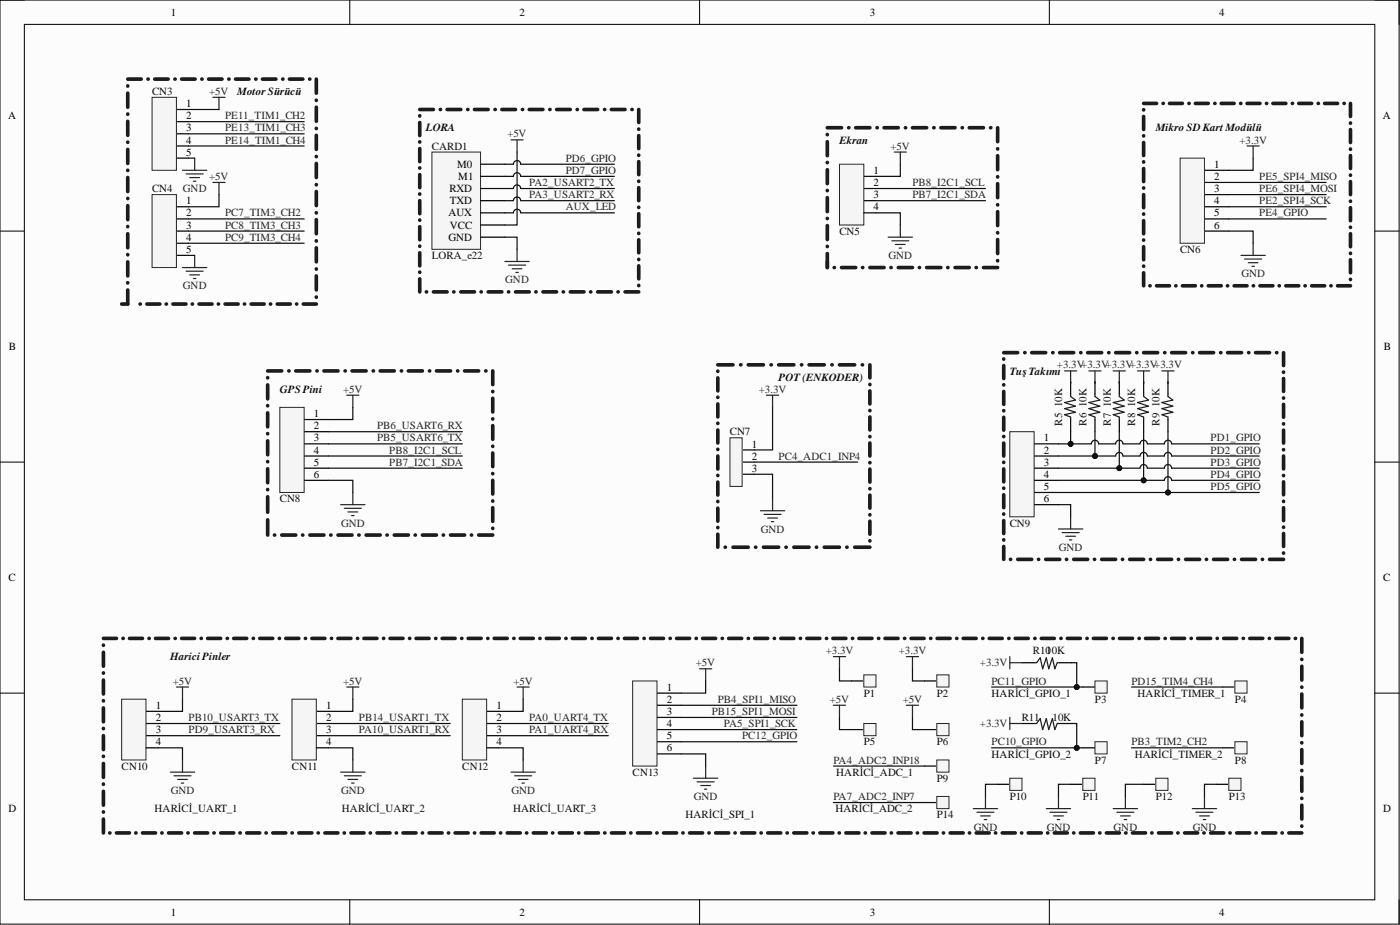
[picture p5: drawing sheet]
<svg xmlns="http://www.w3.org/2000/svg" width="292mm" height="193mm" viewBox="0 0 292 193" stroke-linecap="round" stroke-linejoin="round" font-family="sans-serif">
<defs><g id="words">
<g font-size="2.3">
<text x="35.6" y="3.3">1</text>
<text x="108.4" y="3.3">2</text>
<text x="181.5" y="3.3">3</text>
<text x="254.3" y="3.3">4</text>
<text x="38.8" y="22.3">1</text>
<text x="1.7" y="24.9">A</text>
<text x="38.8" y="24.9">2</text>
<text x="38.8" y="27.4">3</text>
<text x="38.8" y="29.9">4</text>
<text x="288.5" y="24.9">A</text>
<text x="38.8" y="32.5">5</text>
<text x="95.4" y="35">M0</text>
<text x="253.3" y="35">1</text>
<text x="93.8" y="40.1">RXD</text>
<text x="95.6" y="37.6">M1</text>
<text x="182.3" y="36.3">1</text>
<text x="182.3" y="38.8">2</text>
<text x="182.3" y="41.4">3</text>
<text x="253.3" y="37.6">2</text>
<text x="253.3" y="40.1">3</text>
<text x="38.8" y="42.6">1</text>
<text x="38.8" y="45.2">2</text>
<text x="38.8" y="47.7">3</text>
<text x="93.6" y="45.2">AUX</text>
<text x="93.8" y="42.6">TXD</text>
<text x="93.8" y="47.7">VCC</text>
<text x="182.3" y="43.9">4</text>
<text x="253.3" y="42.6">4</text>
<text x="253.3" y="45.2">5</text>
<text x="253.3" y="47.7">6</text>
<text x="38.8" y="50.2">4</text>
<text x="38.8" y="52.8">5</text>
<text x="93.6" y="50.2">GND</text>
<text x="1.9" y="73.1">B</text>
<text x="288.7" y="73.1">B</text>
<text x="65.5" y="87">1</text>
<text x="65.5" y="89.6">2</text>
<text x="65.5" y="92.1">3</text>
<text x="65.5" y="94.6">4</text>
<text x="156.9" y="93.4">1</text>
<text x="156.9" y="95.9">2</text>
<text x="217.8" y="92.1">1</text>
<text x="217.8" y="94.6">2</text>
<text x="65.5" y="97.2">5</text>
<text x="65.5" y="99.7">6</text>
<text x="156.9" y="98.4">3</text>
<text x="217.8" y="97.2">3</text>
<text x="217.8" y="99.7">4</text>
<text x="217.8" y="102.2">5</text>
<text x="217.8" y="104.8">6</text>
<text x="1.8" y="121.3">C</text>
<text x="288.6" y="121.3">C</text>
<text x="32.5" y="147.9">1</text>
<text x="68" y="147.9">1</text>
<text x="103.6" y="147.9">1</text>
<text x="139.1" y="144.1">1</text>
<text x="139.1" y="146.6">2</text>
<text x="139.1" y="149.2">3</text>
<text x="32.5" y="150.4">2</text>
<text x="32.5" y="153">3</text>
<text x="32.5" y="155.5">4</text>
<text x="68" y="150.4">2</text>
<text x="68" y="153">3</text>
<text x="68" y="155.5">4</text>
<text x="103.6" y="150.4">2</text>
<text x="103.6" y="153">3</text>
<text x="103.6" y="155.5">4</text>
<text x="139.1" y="151.7">4</text>
<text x="139.1" y="154.2">5</text>
<text x="139.1" y="156.8">6</text>
<text x="1.8" y="169.5">D</text>
<text x="288.6" y="169.5">D</text>
<text x="35.6" y="191">1</text>
<text x="108.4" y="191">2</text>
<text x="181.5" y="191">3</text>
<text x="254.3" y="191">4</text>
</g>
<g font-size="2.3" fill="#0e0e0e">
<text x="31.7" y="19.8">CN3</text>
<text x="49.5" y="19.8">Motor Sürücü</text>
<text x="88.8" y="27.4">LORA</text>
<text x="175.2" y="29.9">Ekran</text>
<text x="241.1" y="27.4">Mikro SDKart Modülü</text>
<text x="90.1" y="31.2">CARD1</text>
<text x="31.7" y="40.1">CN4</text>
<text x="175.2" y="49">CN5</text>
<text x="246.2" y="52.8">CN6</text>
<text x="90.1" y="54">LORA_e22</text>
<text x="58.4" y="81.9">GPS Pini</text>
<text x="162.5" y="79.4">POT(ENKODER)</text>
<text x="210.7" y="78.1">Tuş Takımı</text>
<text x="221.6" y="88.8" transform="rotate(-90 221.6 88.8)">R5</text>
<text x="221.6" y="85" transform="rotate(-90 221.6 85)">10K</text>
<text x="226.7" y="88.8" transform="rotate(-90 226.7 88.8)">R6</text>
<text x="226.7" y="85" transform="rotate(-90 226.7 85)">10K</text>
<text x="231.8" y="88.8" transform="rotate(-90 231.8 88.8)">R7</text>
<text x="231.8" y="85" transform="rotate(-90 231.8 85)">10K</text>
<text x="236.8" y="88.8" transform="rotate(-90 236.8 88.8)">R8</text>
<text x="236.8" y="85" transform="rotate(-90 236.8 85)">10K</text>
<text x="241.9" y="88.8" transform="rotate(-90 241.9 88.8)">R9</text>
<text x="241.9" y="85" transform="rotate(-90 241.9 85)">10K</text>
<text x="152.3" y="90.8">CN7</text>
<text x="58.4" y="104.8">CN8</text>
<text x="210.7" y="109.8">CN9</text>
<text x="35.5" y="137.7">Harici Pinler</text>
<text x="215.5" y="136.5">R1010K</text>
<text x="180.2" y="145.4">P1</text>
<text x="195.5" y="145.4">P2</text>
<text x="206.9" y="145.4">HARİCİ_GPIO_1</text>
<text x="228.5" y="146.6">P3</text>
<text x="237.3" y="145.4">HARİCİ_TIMER_1</text>
<text x="257.6" y="146.6">P4</text>
<text x="180.2" y="155.5">P5</text>
<text x="195.5" y="155.5">P6</text>
<text x="213.2" y="150.4">R11</text>
<text x="219.6" y="150.4">10K</text>
<text x="25.4" y="160.6">CN10</text>
<text x="60.9" y="160.6">CN11</text>
<text x="96.5" y="160.6">CN12</text>
<text x="132" y="161.8">CN13</text>
<text x="174.5" y="161.8">HARİCİ_ADC_1</text>
<text x="206.9" y="158">HARİCİ_GPIO_2</text>
<text x="228.5" y="159.3">P7</text>
<text x="236.7" y="158">HARİCİ_TIMER_2</text>
<text x="257.6" y="159.3">P8</text>
<text x="195.5" y="163.1">P9</text>
<text x="210.7" y="166.9">P10</text>
<text x="225.9" y="166.9">P11</text>
<text x="241.1" y="166.9">P12</text>
<text x="256.4" y="166.9">P13</text>
<text x="32.2" y="169.5">HARİCİ_UART_1</text>
<text x="71.3" y="169.5">HARİCİ_UART_2</text>
<text x="107" y="169.5">HARİCİ_UART_3</text>
<text x="143" y="170.7">HARİCİ_SPI_1</text>
<text x="174.3" y="169.5">HARİCİ_ADC_2</text>
<text x="195.5" y="170.7">P14</text>
</g>
<g font-size="2.3" fill="#262626">
<text x="43.7" y="19.8">+5V</text>
<text x="47" y="24.9">PE11_TIM1_CH2</text>
<text x="47" y="27.4">PE13_TIM1_CH3</text>
<text x="47" y="29.9">PE14_TIM1_CH4</text>
<text x="105.9" y="28.7">+5V</text>
<text x="258.6" y="29.9">+3.3V</text>
<text x="118" y="33.7">PD6_GPIO</text>
<text x="185.8" y="31.2">+5V</text>
<text x="38.2" y="40.1">GND</text>
<text x="43.7" y="37.6">+5V</text>
<text x="110.4" y="38.8">PA2_USART2_TX</text>
<text x="110.4" y="41.4">PA3_USART2_RX</text>
<text x="118" y="36.3">PD7_GPIO</text>
<text x="190.4" y="41.4">PB7_I2C1_SDA</text>
<text x="190.4" y="38.8">PB8_I2C1_SCL</text>
<text x="262.7" y="37.6">PE5_SPI4_MISO</text>
<text x="262.7" y="40.1">PE6_SPI4_MOSI</text>
<text x="47" y="45.2">PC7_TIM3_CH2</text>
<text x="47" y="47.7">PC8_TIM3_CH3</text>
<text x="118" y="43.9">AUX_LED</text>
<text x="262.7" y="42.6">PE2_SPI4_SCK</text>
<text x="262.7" y="45.2">PE4_GPIO</text>
<text x="47" y="50.2">PC9_TIM3_CH4</text>
<text x="105.4" y="59.1">GND</text>
<text x="185.4" y="54">GND</text>
<text x="259" y="57.8">GND</text>
<text x="38.2" y="60.4">GND</text>
<text x="220.5" y="76.9">+3.3V+3.3V+3.3V+3.3V+3.3V</text>
<text x="71.6" y="81.9">+5V</text>
<text x="158.3" y="81.9">+3.3V</text>
<text x="78.7" y="89.6">PB6_USART6_RX</text>
<text x="78.7" y="92.1">PB5_USART6_TX</text>
<text x="81.2" y="94.6">PB8_I2C1_SCL</text>
<text x="162.5" y="95.9">PC4_ADC1_INP4</text>
<text x="252.6" y="92.1">PD1_GPIO</text>
<text x="252.6" y="94.6">PD2_GPIO</text>
<text x="81.2" y="97.2">PB7_I2C1_SDA</text>
<text x="252.6" y="97.2">PD3_GPIO</text>
<text x="252.6" y="99.7">PD4_GPIO</text>
<text x="252.6" y="102.2">PD5_GPIO</text>
<text x="71.2" y="109.8">GND</text>
<text x="158.7" y="111.1">GND</text>
<text x="220.9" y="114.9">GND</text>
<text x="172.3" y="136.5">+3.3V</text>
<text x="187.5" y="136.5">+3.3V</text>
<text x="36" y="142.8">+5V</text>
<text x="71.6" y="142.8">+5V</text>
<text x="107.1" y="142.8">+5V</text>
<text x="145.2" y="139">+5V</text>
<text x="204.4" y="139">+3.3V</text>
<text x="206.9" y="142.8">PC11_GPIO</text>
<text x="236.1" y="142.8">PD15_TIM4_CH4</text>
<text x="148.5" y="149.2">PB15_SPI1_MOSI</text>
<text x="149.8" y="146.6">PB4_SPI1_MISO</text>
<text x="173.1" y="146.6">+5V</text>
<text x="188.4" y="146.6">+5V</text>
<text x="39.3" y="153">PD9_USART3_RX</text>
<text x="39.3" y="150.4">PB10_USART3_TX</text>
<text x="74.9" y="150.4">PB14_USART1_TX</text>
<text x="74.9" y="153">PA10_USART1_RX</text>
<text x="110.4" y="150.4">PA0_UART4_TX</text>
<text x="110.4" y="153">PA1_UART4_RX</text>
<text x="151" y="151.7">PA5_SPI1_SCK</text>
<text x="154.8" y="154.2">PC12_GPIO</text>
<text x="204.4" y="151.7">+3.3V</text>
<text x="206.9" y="155.5">PC10_GPIO</text>
<text x="236.1" y="155.5">PB3_TIM2_CH2</text>
<text x="173.9" y="159.3">PA4_ADC2_INP18</text>
<text x="35.6" y="165.6">GND</text>
<text x="71.2" y="165.6">GND</text>
<text x="106.7" y="165.6">GND</text>
<text x="144.8" y="166.9">GND</text>
<text x="173.9" y="166.9">PA7_ADC2_INP7</text>
<text x="203.2" y="173.3">GND</text>
<text x="218.4" y="173.3">GND</text>
<text x="232.3" y="173.3">GND</text>
<text x="248.8" y="173.3">GND</text>
</g>
</g></defs>
<path d="M0 0h291.9v192.8h-291.9z" fill-rule="evenodd" fill="#fcfcfc"/>
<path d="M0 0h291.9v192.8h-291.9z" fill="none" stroke="#000" stroke-width=".21"/>
<path d="M5.1 5.1h281.7v182.6h-281.7z" fill-rule="evenodd" fill="#fcfcfc"/>
<g fill="none" stroke="#000" stroke-width=".21">
<path d="M0 0h5.1M5.1 5.1h281.7v182.6h-281.7zM73 0v5.1M146 0v5.1M218.9 0v5.1M286.8 0h5.1v5.1M0 48.2h5.1M286.8 48.2h5.1M0 96.4h5.1M286.8 96.4h5.1M0 144.6h5.1M286.8 144.6h5.1"/>
<path d="M73 187.7v5.1M146 187.7v5.1M218.9 187.7v5.1M291.9 187.7v5.1"/>
</g>
<g fill="none" stroke="#1c1c1c" stroke-width=".76">
<path d="M26.7 17.9v.1M26.7 19.4v3M26.7 16.5h2.8M30.9 16.5h.1M32.3 16.5h2.8M36.5 16.5h.1M37.9 16.5h2.8M42.1 16.5h.1M43.5 16.5h2.8M47.7 16.5h.1M49.1 16.5h2.8M53.4 16.5h.1"/>
<path d="M54.8 16.5h2.8M59 16.5h.1M60.4 16.5h2.8M64.6 16.5h.1M66 16.5v2.9M26.7 23.8h.1M26.7 25.3v2.9M26.7 29.6v.1M26.7 31.2v2.9M26.7 35.5v.1M26.7 37v3M66 20.9v.1"/>
<path d="M66 22.4v2.9M66 26.8h.1M66 28.2v3M66 32.6v.1M66 34.1v2.9M66 38.5v.1M66 40v2.9M26.7 41.4h.1M26.7 42.9v2.9M26.7 47.2v.1M26.7 48.8v2.9M26.7 53.1v.1"/>
<path d="M26.7 54.6v3M26.7 59h.1M66 44.4h.1M66 45.8v3M66 50.2v.1M66 51.7v2.9M66 56.1v.1M66 57.6v2.9M26.7 60.5v2.9h-1.3M29.2 63.4h.1M30.6 63.4h2.8M34.7 63.4h.1"/>
<path d="M36.1 63.4h2.7M40.1 63.4h.1M41.5 63.4h2.7M45.5 63.4h.1M47 63.4h2.7M51 63.4h.1M52.4 63.4h2.7M56.4 63.4h.1M57.8 63.4h2.8M61.9 63.4h.1M63.3 63.4h2.7M66 62h.1"/>
</g>
<path d="M36.8 22.8h2.5M36.8 25.4h2.5M36.8 27.9h2.5M36.8 30.5h2.5M36.8 33h2.5" fill="none" stroke="#000" stroke-width=".25"/>
<path d="M31.7 20.3h5.1v15.2h-5.1z" fill-rule="evenodd" fill="#f5f5f5"/>
<path d="M31.7 20.3h5.1v15.2h-5.1z" fill="none" stroke="#262626" stroke-width=".21"/>
<path d="M36.8 43.1h2.5M36.8 45.7h2.5M36.8 48.2h2.5M36.8 50.7h2.5M36.8 53.3h2.5" fill="none" stroke="#000" stroke-width=".25"/>
<path d="M31.7 40.6h5.1v15.2h-5.1z" fill-rule="evenodd" fill="#f5f5f5"/>
<path d="M31.7 40.6h5.1v15.2h-5.1z" fill="none" stroke="#262626" stroke-width=".21"/>
<g fill="none" stroke="#262626" stroke-width=".25">
<path d="M38.1 35.5h5.1M38.8 36.3h3.6M39.6 37h2M40.4 37.8h.5M40.6 33v2.5M44.4 20.3h2.6M44.4 38.1h2.6M45.7 20.3v2.5M45.7 38.1v2.5M106.6 29.2h2.6M107.9 29.2v2.5M38.1 55.8h5.1"/>
<path d="M38.8 56.6h3.6M39.6 57.3h2M40.4 58.1h.5M40.6 53.3v2.5"/>
</g>
<path d="M90.1 31.7h10.2v20.3h-10.2z" fill-rule="evenodd" fill="#f5f5f5"/>
<path d="M90.1 31.7h10.2v20.3h-10.2z" fill="none" stroke="#262626" stroke-width=".21"/>
<g fill="none" stroke="#000" stroke-width=".25">
<path d="M100.3 34.3h5M100.3 36.8h5M100.3 39.3h5M100.3 41.9h5M100.3 44.4h5M100.3 46.9h5M100.3 49.5h5M215.8 92.6h5M215.8 95.1h5M215.8 97.7h5M215.8 100.2h5M215.8 102.7h5"/>
<path d="M215.8 105.3h5"/>
</g>
<path d="M105.3 54.5h5.1M106.1 55.3h3.6M106.9 56.1h2M107.6 56.8h.5M107.9 52v2.5" fill="none" stroke="#262626" stroke-width=".25"/>
<g fill="none" stroke="#1c1c1c" stroke-width=".76">
<path d="M87.6 24.1v.1M87.6 25.6v2.7M87.6 29.6h.1M87.6 31v2.7M87.6 35v.1M87.6 36.4v2.8M87.6 22.8h2.8M91.9 22.8h.1M93.3 22.8h2.8M97.6 22.8h.1M99 22.8h2.9M103.3 22.8h.1"/>
<path d="M104.7 22.8h2.9M109 22.8h.1M110.4 22.8h2.9M114.7 22.8h.1M116.1 22.8h2.9M120.4 22.8h.1M121.8 22.8h2.9M126.1 22.8h.1M127.6 22.8h2.8M131.8 22.8h.1M133.3 22.8v2.8M133.3 26.9v.1"/>
<path d="M133.3 28.3v2.7M133.3 32.4h.1M133.3 33.7v2.7M133.3 37.8h.1M133.3 39.2v2.7M87.6 40.5h.1M87.6 41.9v2.7M87.6 45.9h.1M87.6 47.3v2.7M87.6 51.3v.1M87.6 52.7v2.8M87.6 56.8h.1"/>
<path d="M87.6 58.2v2.7M133.3 43.2v.1M133.3 44.6v2.7M133.3 48.7h.1M133.3 50v2.7M133.3 54.1v.1M133.3 55.5v2.7M133.3 59.5v.1M89 60.9h.1M90.4 60.9h2.9M94.7 60.9h.1M96.1 60.9h2.9"/>
<path d="M100.4 60.9h.1M101.9 60.9h2.8M106.1 60.9h.1M107.6 60.9h2.8M111.8 60.9h.1M113.3 60.9h2.8M117.5 60.9h.1M119 60.9h2.8M123.2 60.9h.1M124.7 60.9h2.9M128.9 60.9h.1M130.4 60.9h2.9"/>
</g>
<path d="M210.7 90.1h5.1v17.7h-5.1z" fill-rule="evenodd" fill="#f5f5f5"/>
<path d="M210.7 90.1h5.1v17.7h-5.1z" fill="none" stroke="#262626" stroke-width=".21"/>
<g fill="none" stroke="#000" stroke-width=".25">
<path d="M180.2 36.8h2.6M180.2 39.3h2.6M180.2 41.9h2.6M223.4 79.7v2.5M228.5 79.7v2.5M233.5 79.7v2.5M238.6 79.7v2.5M243.7 79.7v2.5M223.4 87.5v2.6M228.5 87.5v2.6M233.5 87.5v2.6M238.6 87.5v2.6"/>
<path d="M243.7 87.5v2.6"/>
</g>
<path d="M223.4 82.2v.5l1 .8-2.3 .5 2.3 .7-2.3 .5 2.3 .8-2.3 .5 1.3 .5v.5M228.5 82.2v.5l1 .8-2.3 .5 2.3 .7-2.3 .5 2.3 .8-2.3 .5 1.3 .5v.5M233.5 82.2v.5l1 .8-2.2 .5 2.2 .7-2.2 .5 2.2 .8-2.2 .5 1.2 .5v.5M238.6 82.2v.5l1 .8-2.3 .5 2.3 .7-2.3 .5 2.3 .8-2.3 .5 1.3 .5v.5M243.7 82.2v.5l1 .8-2.3 .5 2.3 .7-2.3 .5 2.3 .8-2.3 .5 1.3 .5v.5" fill="none" stroke="#1c1c1c" stroke-width=".25"/>
<g fill="none" stroke="#262626" stroke-width=".25">
<path d="M222.1 77.4h2.6M223.4 77.4v2.5M227.2 77.4h2.5M228.5 77.4v2.5M232.3 77.4h2.5M233.5 77.4v2.5M237.3 77.4h2.6M238.6 77.4v2.5M242.4 77.4h2.6M243.7 77.4v2.5M220.8 110.4h5.1M221.6 111.1h3.6"/>
<path d="M222.4 111.9h2M223.1 112.6h.5M223.4 107.8v2.6"/>
</g>
<g fill="none" stroke="#1c1c1c" stroke-width=".76">
<path d="M209.4 74.9h.1M209.4 76.3v2.7M209.4 73.6h2.9M213.8 73.6h.1M215.3 73.6h2.9M219.6 73.6h.1M221.1 73.6h2.9M225.5 73.6h.1M226.9 73.6h3M231.3 73.6h.1M232.8 73.6h2.9M237.2 73.6h.1"/>
<path d="M238.6 73.6h2.9M243 73.6h.1M244.4 73.6h3M248.8 73.6h.1M250.3 73.6h2.9M254.7 73.6h.1M256.1 73.6h2.9M260.5 73.6h.1M262 73.6h2.9M266.3 73.6h.1M267.8 73.6v2.7M267.8 77.6v.1"/>
<path d="M267.8 79v2.7M209.4 80.3h.1M209.4 81.7v2.7M209.4 85.7h.1M209.4 87v2.7M209.4 91v.1M209.4 92.4v2.7M209.4 96.4v.1M209.4 97.8v2.7M267.8 83v.1M267.8 84.4v2.6M267.8 88.4v.1"/>
<path d="M267.8 89.7v2.7M267.8 93.8h.1M267.8 95.1v2.7M267.8 99.2h.1M209.4 101.8v.1M209.4 103.2v2.7M209.4 107.2v.1M209.4 108.6v2.7M209.4 112.6v.1M209.4 114v2.7M210.8 116.7h.1M212.3 116.7h3"/>
<path d="M216.7 116.7h.1M218.2 116.7h2.9M222.5 116.7h.1M224 116.7h2.9M228.3 116.7h.1M229.9 116.7h2.9M234.2 116.7h.1M235.7 116.7h2.9M240 116.7h.1M241.5 116.7h2.9M245.9 116.7h.1M247.4 116.7h2.9"/>
<path d="M251.7 116.7h.1M253.2 116.7h2.9M257.5 116.7h.1M259 116.7h3M263.4 116.7h.1M264.9 116.7h2.9M267.8 100.5v2.7M267.8 104.6h.1M267.8 105.9v2.7M267.8 110h.1M267.8 111.3v2.7M267.8 115.4h.1"/>
</g>
<path d="M175.2 34.3h5v12.6h-5z" fill-rule="evenodd" fill="#f5f5f5"/>
<path d="M175.2 34.3h5v12.6h-5z" fill="none" stroke="#262626" stroke-width=".21"/>
<path d="M180.2 44.4h2.6M63.5 87.5h5M63.5 90.1h5M63.5 92.6h5M63.5 95.1h5M63.5 97.7h5M63.5 100.2h5" fill="none" stroke="#000" stroke-width=".25"/>
<g fill="none" stroke="#262626" stroke-width=".25">
<path d="M186.6 31.7h2.5M187.8 31.7v2.6M185.3 49.5h5.1M186.1 50.2h3.5M186.8 51h2.1M187.6 51.8h.5M187.8 46.9v2.6M72.3 82.5h2.6M73.6 82.5v2.5M71.1 105.3h5.1M71.8 106h3.6M72.6 106.8h2"/>
<path d="M73.4 107.6h.5M73.6 102.7v2.6"/>
</g>
<g fill="none" stroke="#1c1c1c" stroke-width=".76">
<path d="M172.6 28.1h.1M172.6 29.6v2.9M172.6 33.9h.1M172.6 35.4v2.9M172.6 39.7v.1M172.6 26.6h3M177.1 26.6h.1M178.5 26.6h3M183 26.6h.1M184.5 26.6h2.9M188.9 26.6h.1M190.4 26.6h2.9"/>
<path d="M194.8 26.6h.1M196.3 26.6h3M200.7 26.6h.1M202.2 26.6h3M206.7 26.6h.1M208.2 26.6v3M208.2 31v.1M208.2 32.5v2.9M208.2 36.9h.1M208.2 38.3v2.9M172.6 41.2v2.9M172.6 45.6h.1"/>
<path d="M172.6 47.1v2.9M172.6 51.4h.1M172.6 52.9v2.9M174 55.8h.1M175.6 55.8h2.9M180 55.8h.1M181.5 55.8h3M185.9 55.8h.1M187.4 55.8h3M191.8 55.8h.1M193.3 55.8h3M197.7 55.8h.1"/>
<path d="M199.3 55.8h2.9M203.7 55.8h.1M205.2 55.8h3M208.2 42.7v.1M208.2 44.1v3M208.2 48.5v.1M208.2 50v2.9M208.2 54.4h.1M55.8 78.8h.1M55.8 77.4h3M60.3 77.4h.1M61.7 77.4h3"/>
<path d="M66.1 77.4h.1M67.6 77.4h2.9M72 77.4h.1M73.5 77.4h2.9M77.9 77.4h.1M79.3 77.4h3M83.7 77.4h.1M85.2 77.4h2.9M89.6 77.4h.1M91.1 77.4h2.9M95.5 77.4h.1M96.9 77.4h3"/>
<path d="M101.3 77.4h.1M102.8 77.4v2.8M55.8 80.3v2.9M55.8 84.6v.1M55.8 86.1v2.9M55.8 90.4v.1M55.8 92v2.9M55.8 96.3h.1M55.8 97.8v2.9M102.8 81.7h.1M102.8 83.1v2.8M102.8 87.4h.1"/>
<path d="M102.8 88.8v2.8M102.8 93.1h.1M102.8 94.5v2.9M102.8 98.8h.1M55.8 102.1v.1M55.8 103.6v2.9M55.8 106.8v.1M55.8 108.4v3.2M57.3 111.6h.1M58.8 111.6h2.9M63.1 111.6h.1M64.7 111.6h2.9"/>
<path d="M69 111.6h.1M70.5 111.6h3M74.9 111.6h.1M76.4 111.6h2.9M80.7 111.6h.1M82.3 111.6h2.9M86.6 111.6h.1M88.1 111.6h3M92.5 111.6h.1M94 111.6h2.9M98.3 111.6h.1M99.9 111.6h2.9"/>
<path d="M102.8 100.2v2.9M102.8 104.5h.1M102.8 105.9v2.9M102.8 110.2v.1"/>
</g>
<path d="M58.4 85h5.1v17.7h-5.1z" fill-rule="evenodd" fill="#f5f5f5"/>
<path d="M58.4 85h5.1v17.7h-5.1z" fill="none" stroke="#262626" stroke-width=".21"/>
<path d="M30.5 148.4h2.5M30.5 150.9h2.5M30.5 153.5h2.5" fill="none" stroke="#000" stroke-width=".25"/>
<path d="M25.4 145.9h5.1v12.6h-5.1z" fill-rule="evenodd" fill="#f5f5f5"/>
<path d="M25.4 145.9h5.1v12.6h-5.1z" fill="none" stroke="#262626" stroke-width=".21"/>
<path d="M251.3 35.5h5.1M251.3 38.1h5.1M251.3 40.6h5.1M251.3 43.1h5.1M251.3 45.7h5.1M251.3 48.2h5.1M30.5 156h2.5" fill="none" stroke="#000" stroke-width=".25"/>
<path d="M36.8 143.3h2.5M38.1 143.3v2.6M38.1 158.5v2.6M35.5 161.1h5.1M36.3 161.8h3.6M37.1 162.6h2M37.8 163.4h.5" fill="none" stroke="#262626" stroke-width=".25"/>
<path d="M246.2 33h5.1v17.7h-5.1z" fill-rule="evenodd" fill="#f5f5f5"/>
<path d="M246.2 33h5.1v17.7h-5.1z" fill="none" stroke="#262626" stroke-width=".21"/>
<g fill="none" stroke="#1c1c1c" stroke-width=".76">
<path d="M238.6 22.9h.1M238.6 24.3v2.7M238.6 28.3v.1M238.6 29.7v2.7M238.6 33.7v.1M238.6 35.2v2.7M238.6 39.2h.1M238.6 21.6h2.7M242.7 21.6h.1M244 21.6h2.7M248.1 21.6h.1M249.4 21.6h2.7"/>
<path d="M253.5 21.6h.1M254.8 21.6h2.7M258.8 21.6h.1M260.2 21.6h2.7M264.2 21.6h.1M265.6 21.6h2.7M269.6 21.6h.1M271 21.6h2.7M275 21.6h.1M276.4 21.6h2.7M280.4 21.6h.1M281.8 21.6v2.7"/>
<path d="M281.8 25.7h.1M281.8 27v2.7M281.8 31.1h.1M281.8 32.4v2.8M281.8 36.5v.1M281.8 37.9v2.7M238.6 40.6v2.7M238.6 44.6v.1M238.6 46v2.8M238.6 50.1h.1M238.6 51.5v2.7M238.6 55.5v.1"/>
<path d="M238.6 56.9v2.7M239.9 59.6h.1M241.3 59.6h2.7M245.3 59.6h.1M246.7 59.6h2.7M250.7 59.6h.1M252.1 59.6h2.7M256.1 59.6h.1M257.5 59.6h2.7M261.5 59.6h.1M262.9 59.6h2.7M266.9 59.6h.1"/>
<path d="M268.3 59.6h2.7M272.3 59.6h.1M273.7 59.6h2.7M277.7 59.6h.1M279.1 59.6h2.7M281.8 42h.1M281.8 43.3v2.7M281.8 47.4h.1M281.8 48.8v2.7M281.8 52.8v.1M281.8 54.2v2.7M281.8 58.3h.1"/>
<path d="M149.8 77.4v.1M149.8 78.8v2.7M149.8 76.1h3.1M154.5 76.1h.1M156.1 76.1h3.2M160.9 76.1h.1M162.5 76.1h3.1M167.2 76.1h.1M168.8 76.1h3.2M173.6 76.1h.1M175.2 76.1h3.1M179.9 76.1h.1"/>
<path d="M181.5 76.1v2.7M149.8 82.9h.1M149.8 84.3v2.7M149.8 88.3h.1M149.8 89.7v2.7M149.8 93.7v.1M149.8 95.1v2.8M149.8 99.2h.1M181.5 80.2h.1M181.5 81.6v2.7M181.5 85.6v.1M181.5 87v2.7"/>
<path d="M181.5 91.1h.1M181.5 92.4v2.7M181.5 96.5h.1M181.5 97.9v2.7M149.8 100.6v2.7M149.8 104.6h.1M149.8 106v2.7M149.8 110v.1M149.8 111.4v2.8M151.3 114.2h.1M152.9 114.2h3.2M157.6 114.2h.1"/>
<path d="M159.3 114.2h3.2M164 114.2h.1M165.6 114.2h3.2M170.3 114.2h.1M172 114.2h3.2M176.7 114.2h.1M178.3 114.2h3.2M181.5 101.9v.1M181.5 103.3v2.7M181.5 107.4h.1M181.5 108.7v2.7M181.5 112.8v.1"/>
<path d="M21.6 134.6h.1M21.6 136.1v2.9M21.6 133.2h2.7M25.7 133.2h.1M27 133.2h2.7M31.1 133.2h.1M32.4 133.2h2.8M36.5 133.2h.1M37.9 133.2h2.7M42 133.2h.1M43.3 133.2h2.7M47.4 133.2h.1"/>
<path d="M48.8 133.2h2.7M52.8 133.2h.1M54.2 133.2h2.7M58.3 133.2h.1M59.6 133.2h2.7M63.7 133.2h.1M65.1 133.2h2.7M69.1 133.2h.1M70.5 133.2h2.7M74.6 133.2h.1M75.9 133.2h2.8M80 133.2h.1"/>
<path d="M81.4 133.2h2.7M85.4 133.2h.1M86.8 133.2h2.7M90.9 133.2h.1M92.2 133.2h2.8M96.3 133.2h.1M97.7 133.2h2.7M101.8 133.2h.1M103.1 133.2h2.7M107.2 133.2h.1M108.5 133.2h2.8M112.6 133.2h.1"/>
<path d="M114 133.2h2.7M118.1 133.2h.1M119.4 133.2h2.7M123.5 133.2h.1M124.9 133.2h2.7M128.9 133.2h.1M130.3 133.2h2.7M134.4 133.2h.1M135.7 133.2h2.7M139.8 133.2h.1M141.2 133.2h2.7M145.2 133.2h.1"/>
<path d="M146.6 133.2h2.7M150.7 133.2h.1M152 133.2h2.7M156.1 133.2h.1M157.5 133.2h2.7M161.5 133.2h.1M162.9 133.2h2.7M167 133.2h.1M168.3 133.2h2.8M172.4 133.2h.1M173.8 133.2h2.7M177.8 133.2h.1"/>
<path d="M179.2 133.2h2.7M183.3 133.2h.1M184.6 133.2h2.8M188.7 133.2h.1M190.1 133.2h2.7M194.2 133.2h.1M195.5 133.2h2.7M199.6 133.2h.1M201 133.2h2.7M205 133.2h.1M206.4 133.2h2.7M210.5 133.2h.1"/>
<path d="M211.8 133.2h2.7M215.9 133.2h.1M217.3 133.2h2.7M221.3 133.2h.1M222.7 133.2h2.7M226.8 133.2h.1M228.1 133.2h2.7M232.2 133.2h.1M233.6 133.2h2.7M237.6 133.2h.1M239 133.2h2.7M243.1 133.2h.1"/>
<path d="M244.4 133.2h2.8M248.5 133.2h.1M249.9 133.2h2.7M253.9 133.2h.1M255.3 133.2h2.7M259.4 133.2h.1M260.7 133.2h2.8M264.8 133.2h.1M266.2 133.2h2.7M270.3 133.2h.1M271.6 133.2v2.9M271.6 137.5v.1"/>
<path d="M271.6 139v2.9M21.6 140.4h.1M21.6 141.9v2.9M21.6 146.2h.1M21.6 147.7v2.9M21.6 152h.1M21.6 153.5v2.9M21.6 157.8h.1M21.6 159.3v2.9M271.6 143.3v.1M271.6 144.8v2.9M271.6 149.1v.1"/>
<path d="M271.6 150.6v2.9M271.6 154.9v.1M271.6 156.4v2.9M21.6 163.6h.1M21.6 165.1v2.9M21.6 169.4h.1M21.6 170.9v2.9M22.9 173.8h.1M24.3 173.8h2.7M28.3 173.8h.1M29.7 173.8h2.7M33.8 173.8h.1"/>
<path d="M35.2 173.8h2.7M39.2 173.8h.1M40.6 173.8h2.7M44.6 173.8h.1M46 173.8h2.8M50.1 173.8h.1M51.5 173.8h2.7M55.5 173.8h.1M56.9 173.8h2.7M60.9 173.8h.1M62.3 173.8h2.8M66.4 173.8h.1"/>
<path d="M67.8 173.8h2.7M71.8 173.8h.1M73.2 173.8h2.7M77.2 173.8h.1M78.7 173.8h2.7M82.7 173.8h.1M84.1 173.8h2.7M88.1 173.8h.1M89.5 173.8h2.7M93.6 173.8h.1M95 173.8h2.7M99 173.8h.1"/>
<path d="M100.4 173.8h2.7M104.4 173.8h.1M105.8 173.8h2.7M109.9 173.8h.1M111.3 173.8h2.7M115.3 173.8h.1M116.7 173.8h2.7M120.7 173.8h.1M122.1 173.8h2.8M126.2 173.8h.1M127.6 173.8h2.7M131.6 173.8h.1"/>
<path d="M133 173.8h2.7M137 173.8h.1M138.4 173.8h2.8M142.5 173.8h.1M143.9 173.8h2.7M147.9 173.8h.1M149.3 173.8h2.7M153.3 173.8h.1M154.7 173.8h2.8M158.8 173.8h.1M160.2 173.8h2.7M164.2 173.8h.1"/>
<path d="M165.6 173.8h2.7M169.6 173.8h.1M171.1 173.8h2.7M175.1 173.8h.1M176.5 173.8h2.7M180.5 173.8h.1M181.9 173.8h2.7M185.9 173.8h.1M187.4 173.8h2.7M191.4 173.8h.1M192.8 173.8h2.7M196.8 173.8h.1"/>
<path d="M198.2 173.8h2.8M202.3 173.8h.1M203.7 173.8h2.7M207.7 173.8h.1M209.1 173.8h2.7M213.1 173.8h.1M214.5 173.8h2.8M218.6 173.8h.1M220 173.8h2.7M224 173.8h.1M225.4 173.8h2.7M229.4 173.8h.1"/>
<path d="M230.8 173.8h2.8M234.9 173.8h.1M236.3 173.8h2.7M240.3 173.8h.1M241.7 173.8h2.7M245.7 173.8h.1M247.2 173.8h2.7M251.2 173.8h.1M252.6 173.8h2.7M256.6 173.8h.1M258 173.8h2.7M262 173.8h.1"/>
<path d="M263.5 173.8h2.7M267.5 173.8h.1M268.9 173.8h2.7M271.6 160.7v.1M271.6 162.2v2.9M271.6 166.5v.1M271.6 168v2.9M271.6 172.3v.1"/>
</g>
<g fill="none" stroke="#262626" stroke-width=".25">
<path d="M260.2 30.5h2.5M261.5 30.5v2.5M258.9 53.3h5.1M259.7 54h3.5M260.4 54.8h2.1M261.2 55.6h.5M261.5 50.7v2.6M159.9 82.5h2.6M161.2 82.5v2.5M158.7 106.5h5M159.4 107.3h3.6M160.2 108.1h2"/>
<path d="M160.9 108.8h.5M161.2 104v2.5"/>
</g>
<path d="M154.8 93.9h2.6M154.8 96.4h2.6M154.8 98.9h2.6" fill="none" stroke="#000" stroke-width=".25"/>
<path d="M152.3 91.3h2.5v10.2h-2.5z" fill-rule="evenodd" fill="#f5f5f5"/>
<path d="M152.3 91.3h2.5v10.2h-2.5z" fill="none" stroke="#262626" stroke-width=".21"/>
<path d="M66 148.4h2.5M66 150.9h2.5M66 153.5h2.5" fill="none" stroke="#000" stroke-width=".25"/>
<path d="M60.9 145.9h5.1v12.6h-5.1z" fill-rule="evenodd" fill="#f5f5f5"/>
<path d="M60.9 145.9h5.1v12.6h-5.1z" fill="none" stroke="#262626" stroke-width=".21"/>
<path d="M66 156h2.5M137.1 144.6h5.1M137.1 147.1h5.1M137.1 149.7h5.1M137.1 152.2h5.1M137.1 154.7h5.1M137.1 157.3h5.1" fill="none" stroke="#000" stroke-width=".25"/>
<path d="M72.3 143.3h2.6M73.6 143.3v2.6M73.6 158.5v2.6M71.1 161.1h5.1M71.8 161.8h3.6M72.6 162.6h2M73.4 163.4h.5" fill="none" stroke="#262626" stroke-width=".25"/>
<path d="M132 142.1h5.1v17.7h-5.1z" fill-rule="evenodd" fill="#f5f5f5"/>
<path d="M132 142.1h5.1v17.7h-5.1z" fill="none" stroke="#262626" stroke-width=".21"/>
<path d="M147.2 159.8v2.5M144.7 162.3h5.1M145.5 163.1h3.5M146.2 163.9h2M147 164.6h.5" fill="none" stroke="#262626" stroke-width=".25"/>
<path d="M192.9 159.8h2.6" fill="none" stroke="#000" stroke-width=".25"/>
<path d="M195.5 158.5h2.5v2.6h-2.5z" fill-rule="evenodd" fill="#f5f5f5"/>
<path d="M195.5 158.5h2.5v2.6h-2.5z" fill="none" stroke="#262626" stroke-width=".21"/>
<path d="M192.9 167.4h2.6" fill="none" stroke="#000" stroke-width=".25"/>
<path d="M195.5 166.2h2.5v2.5h-2.5z" fill-rule="evenodd" fill="#f5f5f5"/>
<path d="M195.5 166.2h2.5v2.5h-2.5z" fill="none" stroke="#262626" stroke-width=".21"/>
<path d="M101.5 148.4h2.6M101.5 150.9h2.6M101.5 153.5h2.6" fill="none" stroke="#000" stroke-width=".25"/>
<path d="M96.5 145.9h5v12.6h-5z" fill-rule="evenodd" fill="#f5f5f5"/>
<path d="M96.5 145.9h5v12.6h-5z" fill="none" stroke="#262626" stroke-width=".21"/>
<path d="M101.5 156h2.6M225.9 143.3h2.6" fill="none" stroke="#000" stroke-width=".25"/>
<path d="M146 139.5h2.5M147.2 139.5v2.6M109.2 158.5v2.6M106.6 161.1h5.1M107.4 161.8h3.5M108.1 162.6h2.1M108.9 163.4h.5" fill="none" stroke="#262626" stroke-width=".25"/>
<path d="M228.5 142.1h2.5v2.5h-2.5z" fill-rule="evenodd" fill="#f5f5f5"/>
<path d="M228.5 142.1h2.5v2.5h-2.5z" fill="none" stroke="#262626" stroke-width=".21"/>
<path d="M225.9 156h2.6" fill="none" stroke="#000" stroke-width=".25"/>
<path d="M228.5 154.7h2.5v2.6h-2.5z" fill-rule="evenodd" fill="#f5f5f5"/>
<path d="M228.5 154.7h2.5v2.6h-2.5z" fill="none" stroke="#262626" stroke-width=".21"/>
<path d="M213.2 138.3h2.6M221.1 138.3h2.5M213.2 150.9h2.6M221.1 150.9h2.5M255.1 143.3h2.5" fill="none" stroke="#000" stroke-width=".25"/>
<path d="M215.8 138.3h.5l.7-1.1 .5 2.3 .8-2.3 .5 2.3 .8-2.3 .5 2.3 .5-1.2h.5M215.8 150.9h.5l.7-1 .5 2.3 .8-2.3 .5 2.3 .8-2.3 .5 2.3 .5-1.3h.5" fill="none" stroke="#1c1c1c" stroke-width=".25"/>
<path d="M210.7 137v2.5M210.7 138.3h2.5M210.7 149.7v2.5M210.7 150.9h2.5" fill="none" stroke="#262626" stroke-width=".25"/>
<path d="M257.6 142.1h2.6v2.5h-2.6z" fill-rule="evenodd" fill="#f5f5f5"/>
<path d="M257.6 142.1h2.6v2.5h-2.6z" fill="none" stroke="#262626" stroke-width=".21"/>
<path d="M255.1 156h2.5" fill="none" stroke="#000" stroke-width=".25"/>
<path d="M257.6 154.7h2.6v2.6h-2.6z" fill-rule="evenodd" fill="#f5f5f5"/>
<path d="M257.6 154.7h2.6v2.6h-2.6z" fill="none" stroke="#262626" stroke-width=".21"/>
<path d="M192.9 142.1h2.6" fill="none" stroke="#000" stroke-width=".25"/>
<path d="M195.5 140.8h2.5v2.5h-2.5z" fill-rule="evenodd" fill="#f5f5f5"/>
<path d="M195.5 140.8h2.5v2.5h-2.5z" fill="none" stroke="#262626" stroke-width=".21"/>
<path d="M177.7 142.1h2.5" fill="none" stroke="#000" stroke-width=".25"/>
<path d="M180.2 140.8h2.6v2.5h-2.6z" fill-rule="evenodd" fill="#f5f5f5"/>
<path d="M180.2 140.8h2.6v2.5h-2.6z" fill="none" stroke="#262626" stroke-width=".21"/>
<path d="M173.9 137h2.5M175.2 137v2.5M189.1 137h2.6M190.4 137v2.5" fill="none" stroke="#262626" stroke-width=".25"/>
<path d="M192.9 152.2h2.6" fill="none" stroke="#000" stroke-width=".25"/>
<path d="M195.5 150.9h2.5v2.6h-2.5z" fill-rule="evenodd" fill="#f5f5f5"/>
<path d="M195.5 150.9h2.5v2.6h-2.5z" fill="none" stroke="#262626" stroke-width=".21"/>
<path d="M177.7 152.2h2.5" fill="none" stroke="#000" stroke-width=".25"/>
<path d="M180.2 150.9h2.6v2.6h-2.6z" fill-rule="evenodd" fill="#f5f5f5"/>
<path d="M180.2 150.9h2.6v2.6h-2.6z" fill="none" stroke="#262626" stroke-width=".21"/>
<path d="M107.9 143.3h2.5M109.2 143.3v2.6M173.9 147.1h2.5M175.2 147.1v2.6M189.1 147.1h2.6M190.4 147.1v2.6" fill="none" stroke="#262626" stroke-width=".25"/>
<path d="M208.2 163.6h2.5" fill="none" stroke="#000" stroke-width=".25"/>
<path d="M210.7 162.3h2.5v2.6h-2.5z" fill-rule="evenodd" fill="#f5f5f5"/>
<path d="M210.7 162.3h2.5v2.6h-2.5z" fill="none" stroke="#262626" stroke-width=".21"/>
<path d="M223.4 163.6h2.5" fill="none" stroke="#000" stroke-width=".25"/>
<path d="M225.9 162.3h2.6v2.6h-2.6z" fill-rule="evenodd" fill="#f5f5f5"/>
<path d="M225.9 162.3h2.6v2.6h-2.6z" fill="none" stroke="#262626" stroke-width=".21"/>
<path d="M238.6 163.6h2.5" fill="none" stroke="#000" stroke-width=".25"/>
<path d="M241.1 162.3h2.6v2.6h-2.6z" fill-rule="evenodd" fill="#f5f5f5"/>
<path d="M241.1 162.3h2.6v2.6h-2.6z" fill="none" stroke="#262626" stroke-width=".21"/>
<path d="M253.8 163.6h2.6" fill="none" stroke="#000" stroke-width=".25"/>
<path d="M256.4 162.3h2.5v2.6h-2.5z" fill-rule="evenodd" fill="#f5f5f5"/>
<path d="M256.4 162.3h2.5v2.6h-2.5z" fill="none" stroke="#262626" stroke-width=".21"/>
<g fill="none" stroke="#262626" stroke-width=".25">
<path d="M203.1 168.7h5.1M203.8 169.5h3.6M204.6 170.2h2M205.4 171h.5M205.6 166.2v2.5M218.3 168.7h5.1M219.1 169.5h3.5M219.8 170.2h2.1M220.6 171h.5M220.8 166.2v2.5M232.3 168.7h5M233 169.5h3.6"/>
<path d="M233.8 170.2h2M234.5 171h.6M234.8 166.2v2.5M248.8 168.7h5M249.5 169.5h3.6M250.3 170.2h2M251 171h.6M251.3 166.2v2.5"/>
</g>
<g fill="none" stroke="#0e0e0e" stroke-width=".25">
<path d="M39.3 22.8h6.4M39.3 25.4h24.2M39.3 27.9h24.2M39.3 30.5h24.2M39.3 33h1.3M107.9 31.7v15.2h-2.6M39.3 45.7h24.2M39.3 48.2h24.2M39.3 50.7h24.2M39.3 53.3h1.3M45.7 40.6v2.5h-6.4M105.3 49.5h2.6v2.5"/>
<path d="M223.4 79.7v.2M233.5 79.7v.2M238.6 79.7v.2M243.7 79.7v.2M223.4 90.1v2.5h-2.6M220.8 105.3h2.6v2.5"/>
</g>
<circle cx="223.4" cy="92.6" r=".51" fill="#0e0e0e"/>
<circle cx="223.4" cy="92.6" r=".51" fill="none" stroke="#0e0e0e" stroke-width=".21"/>
<path d="M228.5 90.1v5h-7.7" fill="none" stroke="#0e0e0e" stroke-width=".25"/>
<circle cx="228.5" cy="95.1" r=".51" fill="#0e0e0e"/>
<circle cx="228.5" cy="95.1" r=".51" fill="none" stroke="#0e0e0e" stroke-width=".21"/>
<path d="M233.5 90.1v7.6h-12.7" fill="none" stroke="#0e0e0e" stroke-width=".25"/>
<circle cx="233.5" cy="97.7" r=".51" fill="#0e0e0e"/>
<circle cx="233.5" cy="97.7" r=".51" fill="none" stroke="#0e0e0e" stroke-width=".21"/>
<path d="M238.6 90.1v10.1h-17.8" fill="none" stroke="#0e0e0e" stroke-width=".25"/>
<circle cx="238.6" cy="100.2" r=".51" fill="#0e0e0e"/>
<circle cx="238.6" cy="100.2" r=".51" fill="none" stroke="#0e0e0e" stroke-width=".21"/>
<path d="M243.7 90.1v12.6h-22.9" fill="none" stroke="#0e0e0e" stroke-width=".25"/>
<circle cx="243.7" cy="102.7" r=".51" fill="#0e0e0e"/>
<circle cx="243.7" cy="102.7" r=".51" fill="none" stroke="#0e0e0e" stroke-width=".21"/>
<g fill="none" stroke="#0e0e0e" stroke-width=".25">
<path d="M182.8 39.3h22.8M187.8 34.3v2.5h-5M256.4 38.1h20.3M261.5 33v2.5h-5.1M182.8 44.4h5v2.5M182.8 41.9h22.8M256.4 48.2h5.1v2.5M256.4 40.6h20.3M256.4 43.1h20.3M256.4 45.7h20.3M228.5 79.7v.2M73.6 85v2.5h-5.1"/>
<path d="M68.5 100.2h5.1v2.5M243.7 102.7h19M33 156h5.1v2.5M33 150.9h25.4M33 153.5h25.4M38.1 145.9v2.5h-5.1"/>
</g>
<circle cx="243.7" cy="102.7" r=".51" fill="#0e0e0e"/>
<circle cx="243.7" cy="102.7" r=".51" fill="none" stroke="#0e0e0e" stroke-width=".21"/>
<path d="M238.6 100.2h4.3a.76 .76 0 0 1 .8-.8 .76 .76 0 0 1 .7 .8h18.3" fill="none" stroke="#0e0e0e" stroke-width=".25"/>
<circle cx="238.6" cy="100.2" r=".51" fill="#0e0e0e"/>
<circle cx="238.6" cy="100.2" r=".51" fill="none" stroke="#0e0e0e" stroke-width=".21"/>
<path d="M233.5 97.7h4.3a.76 .76 0 0 1 .8-.8 .76 .76 0 0 1 .8 .8h3.5a.76 .76 0 0 1 .8-.8 .76 .76 0 0 1 .7 .8h18.3" fill="none" stroke="#0e0e0e" stroke-width=".25"/>
<circle cx="233.5" cy="97.7" r=".51" fill="#0e0e0e"/>
<circle cx="233.5" cy="97.7" r=".51" fill="none" stroke="#0e0e0e" stroke-width=".21"/>
<path d="M228.5 95.1h4.3a.76 .76 0 0 1 .7-.7 .76 .76 0 0 1 .8 .7h3.5a.76 .76 0 0 1 .8-.7 .76 .76 0 0 1 .8 .7h3.5a.76 .76 0 0 1 .8-.7 .76 .76 0 0 1 .7 .7h18.3" fill="none" stroke="#0e0e0e" stroke-width=".25"/>
<circle cx="228.5" cy="95.1" r=".51" fill="#0e0e0e"/>
<circle cx="228.5" cy="95.1" r=".51" fill="none" stroke="#0e0e0e" stroke-width=".21"/>
<path d="M223.4 92.6h4.3a.76 .76 0 0 1 .8-.8 .76 .76 0 0 1 .7 .8h3.6a.76 .76 0 0 1 .7-.8 .76 .76 0 0 1 .8 .8h3.5a.76 .76 0 0 1 .8-.8 .76 .76 0 0 1 .8 .8h3.5a.76 .76 0 0 1 .8-.8 .76 .76 0 0 1 .7 .8h18.3" fill="none" stroke="#0e0e0e" stroke-width=".25"/>
<circle cx="223.4" cy="92.6" r=".51" fill="#0e0e0e"/>
<circle cx="223.4" cy="92.6" r=".51" fill="none" stroke="#0e0e0e" stroke-width=".21"/>
<g fill="none" stroke="#0e0e0e" stroke-width=".25">
<path d="M105.3 39.3h1.8a.76 .76 0 0 1 .8-.7 .76 .76 0 0 1 .7 .7h19.6M105.3 36.8h1.8a.76 .76 0 0 1 .8-.8 .76 .76 0 0 1 .7 .8h19.6M105.3 34.3h1.8a.76 .76 0 0 1 .8-.8 .76 .76 0 0 1 .7 .8h19.6M105.3 44.4h1.8a.76 .76 0 0 1 .8-.8 .76 .76 0 0 1 .7 .8h19.6M105.3 41.9h1.8a.76 .76 0 0 1 .8-.8 .76 .76 0 0 1 .7 .8h19.6M68.5 97.7h28M68.5 95.1h28M68.5 92.6h28M68.5 90.1h28M157.4 98.9h3.8v5.1M157.4 96.4h21.6M161.2 85v8.9h-3.8"/>
<path d="M223.6 138.3h1.1v5M68.5 156h5.1v2.5M68.5 150.9h25.4M68.5 153.5h25.4M73.6 145.9v2.5h-5.1M104.1 156h5.1v2.5M104.1 150.9h22.8M104.1 153.5h22.8M109.2 145.9v2.5h-5.1M142.2 157.3h5v2.5M142.2 147.1h24.1M142.2 149.7h24.1"/>
<path d="M142.2 152.2h24.1M142.2 154.7h24.1M147.2 142.1v2.5h-5M173.9 159.8h19M173.9 167.4h19"/>
</g>
<circle cx="224.7" cy="143.3" r=".51" fill="#0e0e0e"/>
<circle cx="224.7" cy="143.3" r=".51" fill="none" stroke="#0e0e0e" stroke-width=".21"/>
<path d="M223.6 150.9h1.1v5.1" fill="none" stroke="#0e0e0e" stroke-width=".25"/>
<circle cx="224.7" cy="156" r=".51" fill="#0e0e0e"/>
<circle cx="224.7" cy="156" r=".51" fill="none" stroke="#0e0e0e" stroke-width=".21"/>
<path d="M175.2 139.5v2.6h2.5M190.4 139.5v2.6h2.5M175.2 149.7v2.5h2.5M190.4 149.7v2.5h2.5M206.9 156h19M236.1 143.3h19M236.1 156h19" fill="none" stroke="#0e0e0e" stroke-width=".25"/>
<circle cx="224.7" cy="156" r=".51" fill="#0e0e0e"/>
<circle cx="224.7" cy="156" r=".51" fill="none" stroke="#0e0e0e" stroke-width=".21"/>
<path d="M206.9 143.3h19" fill="none" stroke="#0e0e0e" stroke-width=".25"/>
<circle cx="224.7" cy="143.3" r=".51" fill="#0e0e0e"/>
<circle cx="224.7" cy="143.3" r=".51" fill="none" stroke="#0e0e0e" stroke-width=".21"/>
<path d="M208.2 163.6h-2.6v2.6M223.4 163.6h-2.6v2.6M238.6 163.6h-3.8v2.6M253.8 163.6h-2.5v2.6" fill="none" stroke="#0e0e0e" stroke-width=".25"/>
<use href="#words"/>
</svg>
